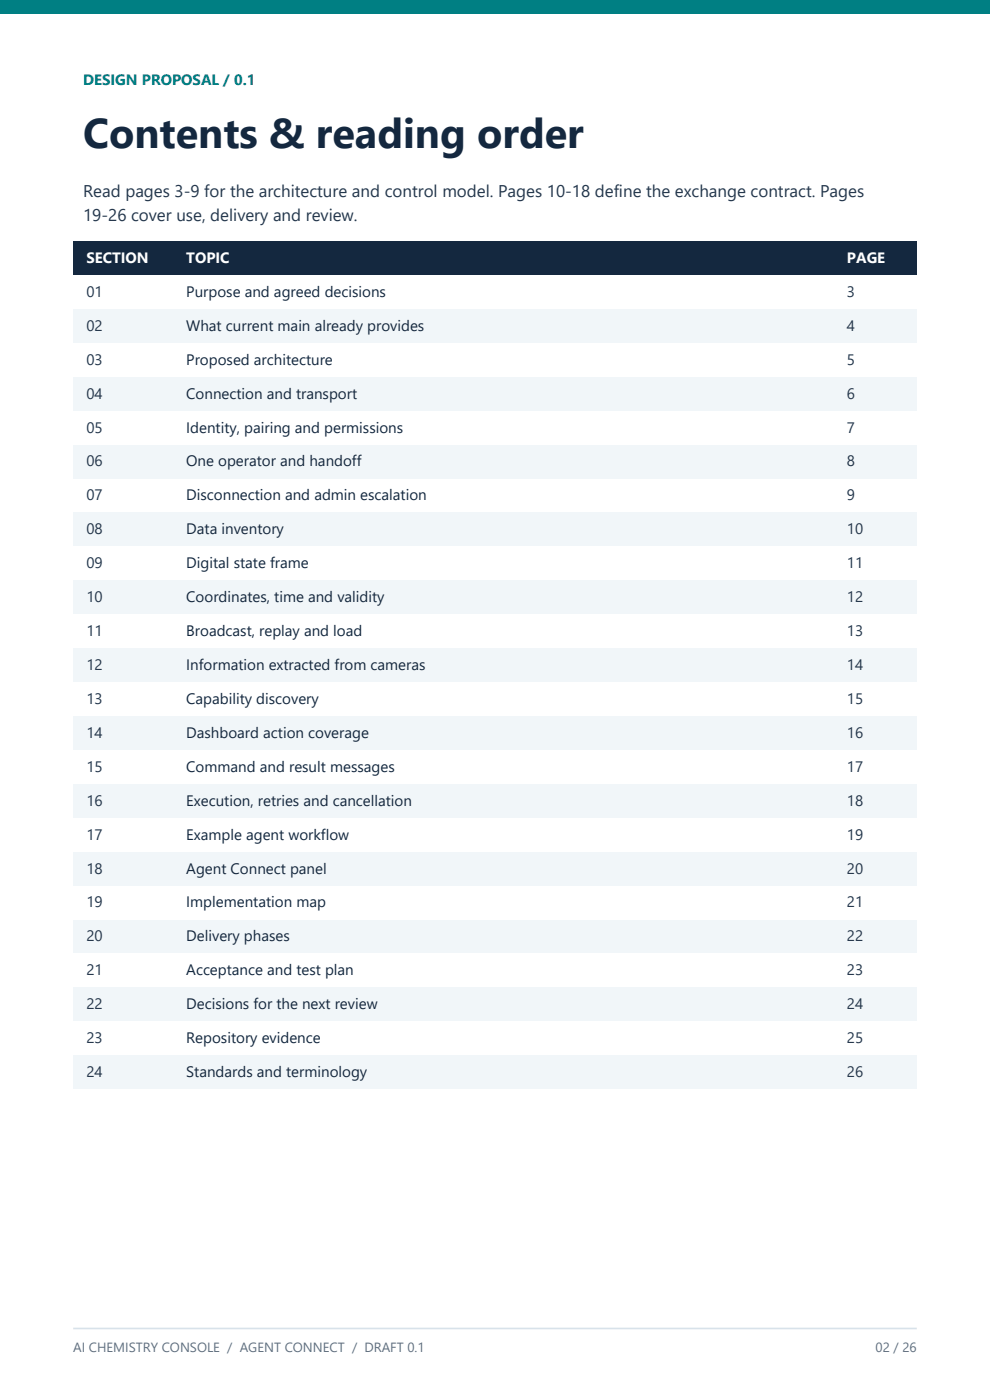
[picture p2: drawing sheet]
<svg xmlns="http://www.w3.org/2000/svg" width="210mm" height="297mm" viewBox="0 0 210 297" stroke-linecap="round" stroke-linejoin="round" font-family="sans-serif">
<defs><g id="words">
<text font-size="8.8" fill="#14283f" x="17.6" y="31.4">Contents &amp; reading order</text>
<g font-size="3.6" fill="#25374a">
<text x="17.6" y="41.7">Read pages 3-9 for the architecture and control model. Pages 10-18 define the exchange contract. Pages</text>
<text x="17.6" y="46.9">19-26 cover use, delivery and review.</text>
</g>
<text font-size="3.2" fill="#007f83" x="17.6" y="18">DESIGN PROPOSAL / 0.1</text>
<g font-size="3.2" fill="#fff">
<text x="18.3" y="55.9">SECTION</text>
<text x="39.5" y="55.9">TOPIC</text>
<text x="179.7" y="55.9">PAGE</text>
</g>
<g font-size="3.2" fill="#25374a">
<text x="18.3" y="63">01</text>
<text x="179.7" y="63">3</text>
<text x="18.3" y="70.2">02</text>
<text x="179.7" y="70.2">4</text>
<text x="18.3" y="77.4">03</text>
<text x="179.7" y="77.4">5</text>
<text x="18.3" y="84.6">04</text>
<text x="179.7" y="84.6">6</text>
<text x="18.3" y="91.8">05</text>
<text x="179.7" y="91.8">7</text>
<text x="18.3" y="99">06</text>
<text x="179.7" y="99">8</text>
<text x="18.3" y="106.2">07</text>
<text x="179.7" y="106.2">9</text>
<text x="18.3" y="113.3">08</text>
<text x="179.7" y="113.3">10</text>
<text x="18.3" y="120.5">09</text>
<text x="179.7" y="120.5">11</text>
<text x="18.3" y="127.7">10</text>
<text x="179.7" y="127.7">12</text>
<text x="18.3" y="134.9">11</text>
<text x="179.7" y="134.9">13</text>
<text x="18.3" y="142.1">12</text>
<text x="179.7" y="142.1">14</text>
<text x="18.3" y="149.3">13</text>
<text x="179.7" y="149.3">15</text>
<text x="18.3" y="156.5">14</text>
<text x="179.7" y="156.5">16</text>
<text x="18.3" y="163.7">15</text>
<text x="179.7" y="163.7">17</text>
<text x="18.3" y="170.9">16</text>
<text x="179.7" y="170.9">18</text>
<text x="18.3" y="178.1">17</text>
<text x="179.7" y="178.1">19</text>
<text x="18.3" y="185.3">18</text>
<text x="179.7" y="185.3">20</text>
<text x="18.3" y="192.5">19</text>
<text x="179.7" y="192.5">21</text>
<text x="18.3" y="199.7">20</text>
<text x="179.7" y="199.7">22</text>
<text x="18.3" y="206.9">21</text>
<text x="179.7" y="206.9">23</text>
<text x="18.3" y="214.1">22</text>
<text x="179.7" y="214.1">24</text>
<text x="18.3" y="221.3">23</text>
<text x="179.7" y="221.3">25</text>
<text x="18.3" y="228.5">24</text>
<text x="179.7" y="228.5">26</text>
</g>
<g font-size="3.2" fill="#14283f">
<text x="39.5" y="63">Purpose and agreed decisions</text>
<text x="39.5" y="70.2">What current main already provides</text>
<text x="39.5" y="77.4">Proposed architecture</text>
<text x="39.5" y="84.6">Connection and transport</text>
<text x="39.5" y="91.8">Identity, pairing and permissions</text>
<text x="39.5" y="99">One operator and handoff</text>
<text x="39.5" y="106.2">Disconnection and admin escalation</text>
<text x="39.5" y="113.3">Data inventory</text>
<text x="39.5" y="120.5">Digital state frame</text>
<text x="39.5" y="127.7">Coordinates, time and validity</text>
<text x="39.5" y="134.9">Broadcast, replay and load</text>
<text x="39.5" y="142.1">Information extracted from cameras</text>
<text x="39.5" y="149.3">Capability discovery</text>
<text x="39.5" y="156.5">Dashboard action coverage</text>
<text x="39.5" y="163.7">Command and result messages</text>
<text x="39.5" y="170.9">Execution, retries and cancellation</text>
<text x="39.5" y="178.1">Example agent workflow</text>
<text x="39.5" y="185.3">Agent Connect panel</text>
<text x="39.5" y="192.5">Implementation map</text>
<text x="39.5" y="199.7">Delivery phases</text>
<text x="39.5" y="206.9">Acceptance and test plan</text>
<text x="39.5" y="214.1">Decisions for the next review</text>
<text x="39.5" y="221.3">Repository evidence</text>
<text x="39.5" y="228.5">Standards and terminology</text>
</g>
<g font-size="2.8" fill="#5f7080">
<text x="15.5" y="286.8">AI CHEMISTRY CONSOLE / AGENT CONNECT / DRAFT 0.1</text>
<text x="185.7" y="286.8">02 / 26</text>
</g>
</g></defs>
<path d="M15.5 281.8h179" fill="none" stroke="#d8e2ea" stroke-width=".35"/>
<path d="M0 0h210v2.8h-210z" fill-rule="evenodd" fill="#007f83"/>
<path d="M15.5 51.3h179v7h-179z" fill-rule="evenodd" fill="#14283f"/>
<path d="M15.5 58.3h179v7.2h-179z" fill-rule="evenodd" fill="#fff"/>
<path d="M15.5 65.5h179v7.2h-179z" fill-rule="evenodd" fill="#f1f6f9"/>
<path d="M15.5 72.7h179v7.2h-179z" fill-rule="evenodd" fill="#fff"/>
<path d="M15.5 79.9h179v7.2h-179z" fill-rule="evenodd" fill="#f1f6f9"/>
<path d="M15.5 87.1h179v7.2h-179z" fill-rule="evenodd" fill="#fff"/>
<path d="M15.5 94.3h179v7.2h-179z" fill-rule="evenodd" fill="#f1f6f9"/>
<path d="M15.5 101.5h179v7.2h-179z" fill-rule="evenodd" fill="#fff"/>
<path d="M15.5 108.7h179v7.2h-179z" fill-rule="evenodd" fill="#f1f6f9"/>
<path d="M15.5 115.9h179v7.2h-179z" fill-rule="evenodd" fill="#fff"/>
<path d="M15.5 123.1h179v7.2h-179z" fill-rule="evenodd" fill="#f1f6f9"/>
<path d="M15.5 130.3h179v7.2h-179z" fill-rule="evenodd" fill="#fff"/>
<path d="M15.5 137.5h179v7.2h-179z" fill-rule="evenodd" fill="#f1f6f9"/>
<path d="M15.5 144.7h179v7.2h-179z" fill-rule="evenodd" fill="#fff"/>
<path d="M15.5 151.9h179v7.2h-179z" fill-rule="evenodd" fill="#f1f6f9"/>
<path d="M15.5 159.1h179v7.2h-179z" fill-rule="evenodd" fill="#fff"/>
<path d="M15.5 166.3h179v7.2h-179z" fill-rule="evenodd" fill="#f1f6f9"/>
<path d="M15.5 173.5h179v7.2h-179z" fill-rule="evenodd" fill="#fff"/>
<path d="M15.5 180.7h179v7.2h-179z" fill-rule="evenodd" fill="#f1f6f9"/>
<path d="M15.5 187.9h179v7.2h-179z" fill-rule="evenodd" fill="#fff"/>
<path d="M15.5 195.1h179v7.2h-179z" fill-rule="evenodd" fill="#f1f6f9"/>
<path d="M15.5 202.3h179v7.2h-179z" fill-rule="evenodd" fill="#fff"/>
<path d="M15.5 209.5h179v7.2h-179z" fill-rule="evenodd" fill="#f1f6f9"/>
<path d="M15.5 216.7h179v7.2h-179z" fill-rule="evenodd" fill="#fff"/>
<path d="M15.5 223.9h179v7.2h-179z" fill-rule="evenodd" fill="#f1f6f9"/>
<use href="#words"/>
</svg>
